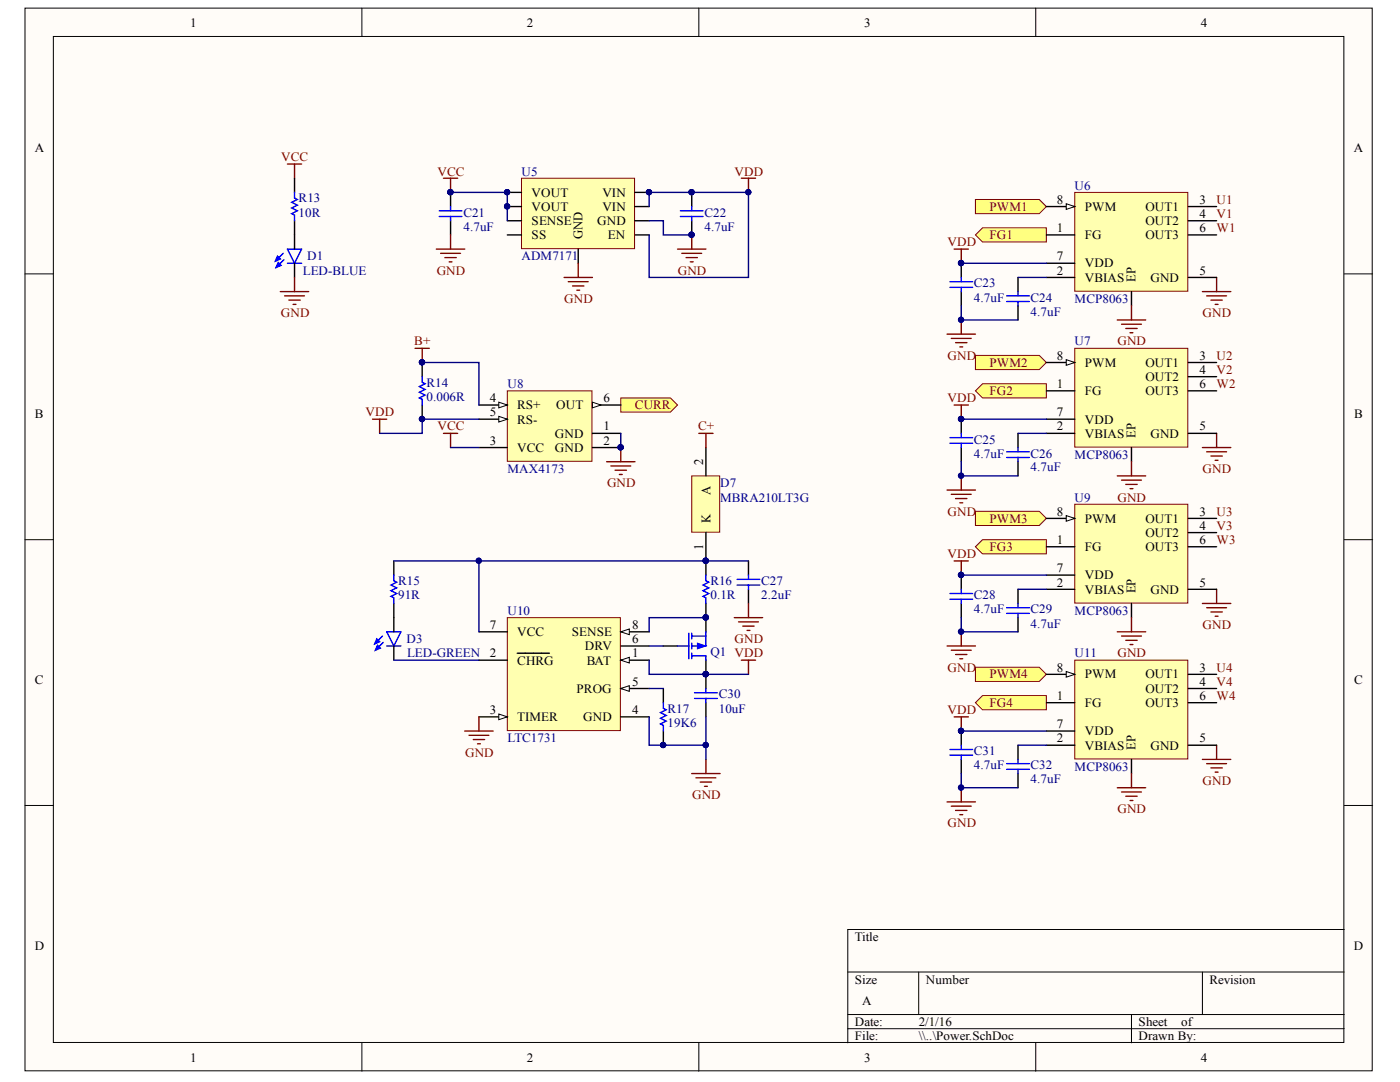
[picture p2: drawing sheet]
<svg xmlns="http://www.w3.org/2000/svg" width="279mm" height="216mm" viewBox="0 0 279 216" stroke-linecap="round" stroke-linejoin="round" font-family="sans-serif">
<defs><g id="words">
<g font-size="2.6">
<text x="116.2" y="47.7" transform="rotate(-90 116.2 47.7)">GND</text>
<text x="226.6" y="56.2" transform="rotate(-90 226.6 56.2)">EP</text>
<text x="226.6" y="87.3" transform="rotate(-90 226.6 87.3)">EP</text>
<text x="140.3" y="92.7" transform="rotate(-90 140.3 92.7)">2</text>
<text x="141.8" y="98.8" transform="rotate(-90 141.8 98.8)">A</text>
<text x="141.8" y="104.3" transform="rotate(-90 141.8 104.3)">K</text>
<text x="140.3" y="109.8" transform="rotate(-90 140.3 109.8)">1</text>
<text x="226.6" y="118.4" transform="rotate(-90 226.6 118.4)">EP</text>
<text x="226.6" y="149.6" transform="rotate(-90 226.6 149.6)">EP</text>
</g>
<g font-size="2.5">
<text x="38" y="5.3">1</text>
<text x="105.2" y="5.3">2</text>
<text x="172.5" y="5.3">3</text>
<text x="239.7" y="5.3">4</text>
<text x="6.9" y="30.4">A</text>
<text x="270.2" y="30.4">A</text>
<text x="106.1" y="39.3">VOUT</text>
<text x="120.2" y="39.3">VIN</text>
<text x="210.9" y="40.7">8</text>
<text x="239.4" y="40.7">3</text>
<text x="106.1" y="42.1">VOUT</text>
<text x="106.1" y="44.9">SENSE</text>
<text x="106.1" y="47.7">SS</text>
<text x="119.2" y="44.9">GND</text>
<text x="120.2" y="42.1">VIN</text>
<text x="121.3" y="47.7">EN</text>
<text x="210.9" y="46.3">1</text>
<text x="216.5" y="47.7">FG</text>
<text x="216.5" y="42.1">PWM</text>
<text x="228.6" y="42.1">OUT1</text>
<text x="228.6" y="44.9">OUT2</text>
<text x="228.6" y="47.7">OUT3</text>
<text x="239.4" y="43.5">4</text>
<text x="239.4" y="46.3">6</text>
<text x="210.9" y="51.9">7</text>
<text x="216.5" y="53.4">VDD</text>
<text x="210.9" y="54.8">2</text>
<text x="216.5" y="56.2">VBIAS</text>
<text x="229.6" y="56.2">GND</text>
<text x="239.4" y="54.8">5</text>
<text x="210.9" y="71.8">8</text>
<text x="239.4" y="71.8">3</text>
<text x="210.9" y="77.4">1</text>
<text x="216.5" y="73.2">PWM</text>
<text x="228.6" y="73.2">OUT1</text>
<text x="228.6" y="76">OUT2</text>
<text x="239.4" y="74.6">4</text>
<text x="239.4" y="77.4">6</text>
<text x="6.9" y="83.4">B</text>
<text x="97.7" y="80.2">4</text>
<text x="97.7" y="83.1">5</text>
<text x="103.2" y="81.7">RS+</text>
<text x="111" y="81.7">OUT</text>
<text x="120.5" y="80.2">6</text>
<text x="210.9" y="83.1">7</text>
<text x="216.5" y="78.9">FG</text>
<text x="228.6" y="78.9">OUT3</text>
<text x="270.3" y="83.4">B</text>
<text x="97.7" y="88.8">3</text>
<text x="103.2" y="84.5">RS-</text>
<text x="110.7" y="87.3">GND</text>
<text x="120.5" y="88.8">2</text>
<text x="120.5" y="85.9">1</text>
<text x="210.9" y="85.9">2</text>
<text x="216.5" y="87.3">VBIAS</text>
<text x="216.5" y="84.5">VDD</text>
<text x="229.6" y="87.3">GND</text>
<text x="239.4" y="85.9">5</text>
<text x="103.2" y="90.2">VCC</text>
<text x="110.7" y="90.2">GND</text>
<text x="210.9" y="102.9">8</text>
<text x="216.5" y="104.3">PWM</text>
<text x="228.6" y="104.3">OUT1</text>
<text x="228.6" y="107.2">OUT2</text>
<text x="239.4" y="102.9">3</text>
<text x="239.4" y="105.7">4</text>
<text x="210.9" y="108.5">1</text>
<text x="216.5" y="110">FG</text>
<text x="228.6" y="110">OUT3</text>
<text x="239.4" y="108.5">6</text>
<text x="210.9" y="117.1">2</text>
<text x="210.9" y="114.2">7</text>
<text x="216.5" y="118.5">VBIAS</text>
<text x="216.5" y="115.6">VDD</text>
<text x="229.6" y="118.5">GND</text>
<text x="239.4" y="117.1">5</text>
<text x="97.7" y="125.5">7</text>
<text x="126.1" y="125.5">8</text>
<text x="97.7" y="131.2">2</text>
<text x="103.2" y="126.9">VCC</text>
<text x="114.1" y="126.9">SENSE</text>
<text x="116.7" y="129.7">DRV</text>
<text x="126.1" y="131.2">1</text>
<text x="126.1" y="128.4">6</text>
<text x="6.9" y="136.5">C</text>
<text x="103.2" y="132.6">CHRG</text>
<text x="117.1" y="132.6">BAT</text>
<text x="126.1" y="136.8">5</text>
<text x="210.9" y="134">8</text>
<text x="216.5" y="135.4">PWM</text>
<text x="228.6" y="135.4">OUT1</text>
<text x="239.4" y="134">3</text>
<text x="239.4" y="136.8">4</text>
<text x="270.3" y="136.5">C</text>
<text x="97.7" y="142.5">3</text>
<text x="103.2" y="143.9">TIMER</text>
<text x="115.1" y="138.3">PROG</text>
<text x="116.4" y="143.9">GND</text>
<text x="126.1" y="142.5">4</text>
<text x="210.9" y="139.7">1</text>
<text x="216.5" y="141">FG</text>
<text x="228.6" y="138.3">OUT2</text>
<text x="228.6" y="141">OUT3</text>
<text x="239.4" y="139.7">6</text>
<text x="210.9" y="148.1">2</text>
<text x="210.9" y="145.3">7</text>
<text x="216.5" y="149.6">VBIAS</text>
<text x="216.5" y="146.7">VDD</text>
<text x="229.6" y="149.6">GND</text>
<text x="239.4" y="148.1">5</text>
<text x="6.9" y="189.5">D</text>
<text x="170.6" y="187.7">Title</text>
<text x="270.2" y="189.5">D</text>
<text x="170.6" y="196.3">Size</text>
<text x="184.8" y="196.3">Number</text>
<text x="241.4" y="196.3">Revision</text>
<text x="172" y="200.5">A</text>
<text x="170.6" y="204.7">Date:</text>
<text x="170.6" y="207.5">File:</text>
<text x="183.4" y="204.7">2/1/16</text>
<text x="183.4" y="207.5">\\..\Power.SchDoc</text>
<text x="227.2" y="204.7">Sheet</text>
<text x="227.2" y="207.5">Drawn By:</text>
<text x="235.8" y="204.7">of</text>
<text x="38" y="211.8">1</text>
<text x="105.2" y="211.8">2</text>
<text x="172.5" y="211.8">3</text>
<text x="239.7" y="211.8">4</text>
</g>
<g font-size="2.5" fill="#800000">
<text x="56.1" y="32.2">VCC</text>
<text x="87.3" y="35">VCC</text>
<text x="146.6" y="35">VDD</text>
<text x="242.8" y="40.7">U1</text>
<text x="197.5" y="42.1">PWM1</text>
<text x="197.5" y="47.7">FG1</text>
<text x="242.8" y="43.5">V1</text>
<text x="242.8" y="46.3">W1</text>
<text x="189.1" y="49.2">VDD</text>
<text x="87.2" y="54.8">GND</text>
<text x="135.3" y="54.8">GND</text>
<text x="56" y="63.3">GND</text>
<text x="112.6" y="60.5">GND</text>
<text x="240" y="63.3">GND</text>
<text x="82.7" y="68.9">B+</text>
<text x="189.1" y="71.8">GND</text>
<text x="223" y="68.9">GND</text>
<text x="242.8" y="71.8">U2</text>
<text x="197.5" y="73.2">PWM2</text>
<text x="242.8" y="74.6">V2</text>
<text x="242.8" y="77.4">W2</text>
<text x="73" y="83.1">VDD</text>
<text x="126.7" y="81.7">CURR</text>
<text x="189.1" y="80.2">VDD</text>
<text x="197.5" y="78.9">FG2</text>
<text x="87.3" y="85.9">VCC</text>
<text x="139.3" y="85.9">C+</text>
<text x="240" y="94.4">GND</text>
<text x="121.1" y="97.2">GND</text>
<text x="223" y="100.1">GND</text>
<text x="189.1" y="102.9">GND</text>
<text x="197.5" y="104.3">PWM3</text>
<text x="242.8" y="102.9">U3</text>
<text x="242.8" y="105.7">V3</text>
<text x="189.1" y="111.4">VDD</text>
<text x="197.5" y="110">FG3</text>
<text x="242.8" y="108.5">W3</text>
<text x="240" y="125.5">GND</text>
<text x="146.6" y="128.4">GND</text>
<text x="223" y="131.2">GND</text>
<text x="189.1" y="134">GND</text>
<text x="197.5" y="135.4">PWM4</text>
<text x="242.8" y="134">U4</text>
<text x="242.8" y="136.8">V4</text>
<text x="189.1" y="142.5">VDD</text>
<text x="197.5" y="141">FG4</text>
<text x="242.8" y="139.7">W4</text>
<text x="92.8" y="151">GND</text>
<text x="138.1" y="159.4">GND</text>
<text x="240" y="156.7">GND</text>
<text x="189.1" y="165.1">GND</text>
<text x="223" y="162.3">GND</text>
</g>
<g font-size="2.5" fill="#000080">
<text x="104.1" y="35">U5</text>
<text x="59.6" y="40.4">R13</text>
<text x="214.5" y="37.8">U6</text>
<text x="59.6" y="43.2">10R</text>
<text x="92.5" y="43.2">C21</text>
<text x="92.5" y="46">4.7uF</text>
<text x="140.6" y="43.2">C22</text>
<text x="140.6" y="46">4.7uF</text>
<text x="61.3" y="51.9">D1</text>
<text x="104.1" y="51.9">ADM7171</text>
<text x="60.4" y="54.8">LED-BLUE</text>
<text x="194.4" y="57.3">C23</text>
<text x="194.4" y="60.2">4.7uF</text>
<text x="205.7" y="60.2">C24</text>
<text x="205.7" y="63">4.7uF</text>
<text x="214.5" y="60.5">MCP8063</text>
<text x="214.5" y="68.9">U7</text>
<text x="85.1" y="77.2">R14</text>
<text x="101.3" y="77.4">U8</text>
<text x="85.1" y="80">0.006R</text>
<text x="194.4" y="88.5">C25</text>
<text x="101.3" y="94.4">MAX4173</text>
<text x="194.4" y="91.3">4.7uF</text>
<text x="205.7" y="91.3">C26</text>
<text x="205.7" y="94.1">4.7uF</text>
<text x="214.5" y="91.5">MCP8063</text>
<text x="143.7" y="97.2">D7</text>
<text x="143.7" y="100.1">MBRA210LT3G</text>
<text x="214.5" y="100.1">U9</text>
<text x="79.5" y="116.7">R15</text>
<text x="79.5" y="119.6">91R</text>
<text x="141.8" y="116.7">R16</text>
<text x="141.8" y="119.6">0.1R</text>
<text x="151.9" y="116.7">C27</text>
<text x="151.9" y="119.6">2.2uF</text>
<text x="194.4" y="119.6">C28</text>
<text x="101.3" y="122.7">U10</text>
<text x="194.4" y="122.4">4.7uF</text>
<text x="205.7" y="122.4">C29</text>
<text x="205.7" y="125.2">4.7uF</text>
<text x="214.5" y="122.7">MCP8063</text>
<text x="81.2" y="128.4">D3</text>
<text x="81.2" y="131.2">LED-GREEN</text>
<text x="141.8" y="130.9">Q1 VDD</text>
<text x="214.5" y="131.2">U11</text>
<text x="133.2" y="142.2">R17</text>
<text x="143.5" y="139.3">C30</text>
<text x="143.5" y="142.2">10uF</text>
<text x="101.3" y="148.1">LTC1731</text>
<text x="133.2" y="145">19K6</text>
<text x="194.4" y="150.7">C31</text>
<text x="194.4" y="153.5">4.7uF</text>
<text x="205.7" y="153.5">C32</text>
<text x="214.5" y="153.8">MCP8063</text>
<text x="205.7" y="156.3">4.7uF</text>
</g>
</g></defs>
<g fill="#fffcf8" stroke="#000" stroke-width=".2">
<path d="M5 1.6h268.9v212.1h-268.9z"/>
<path d="M10.6 7.3h257.6v200.7h-257.6z"/>
</g>
<g fill="none" stroke="#000" stroke-width=".2">
<path d="M72.2 1.6v5.7M139.5 1.6v5.7M206.7 1.6v5.7M5 54.7h5.6M268.3 54.7h5.6M5 107.7h5.6M268.3 107.7h5.6M5 160.7h5.6M268.3 160.7h5.6M169.2 194h99.1M183.3 194v8.4M240 194v8.4"/>
<path d="M268.3 185.5h-99.1v22.6M72.2 208.1v5.7M139.5 208.1v5.7M169.2 202.4h99.1M169.2 205.3h99.1M206.7 208.1v5.7M225.8 202.4v5.7"/>
</g>
<path d="M104.1 35.6h22.5v14h-22.5z" fill="#ffffb0" stroke="#800000" stroke-width=".2"/>
<g fill="none" stroke="#000" stroke-width=".28">
<path d="M89.9 38.4v2.8M101.2 38.4h2.9M126.7 38.4h2.9M138 38.4v2.8M89.9 44v2.9M101.2 41.2h2.9M101.2 44h2.9M101.2 46.9h2.9M115.4 49.7v2.8M126.7 41.2h2.9M126.7 44h2.9M126.7 46.9h2.9"/>
<path d="M138 44v2.9"/>
</g>
<g fill="#000080" stroke="#000080" stroke-width=".2">
<circle cx="101.2" cy="38.3" r=".52"/>
<circle cx="101.2" cy="41.2" r=".52"/>
<circle cx="129.5" cy="38.3" r=".52"/>
<circle cx="89.9" cy="38.3" r=".52"/>
<circle cx="138" cy="46.8" r=".52"/>
<circle cx="138" cy="38.3" r=".52"/>
<circle cx="149.3" cy="38.3" r=".52"/>
</g>
<g fill="none" stroke="#800000" stroke-width=".28">
<path d="M88.5 35.6h2.8M89.9 35.6v2.8M148 35.6h2.8M149.4 35.6v2.8M87.1 49.7h5.7M87.9 50.6h4M88.8 51.4h2.3M89.6 52.2h.6M89.9 46.9v2.8M112.6 55.4h5.6M113.4 56.2h4M114.3 57.1h2.2"/>
<path d="M115.1 57.9h.6M115.4 52.5v2.9M135.2 49.7h5.7M136.1 50.6h3.9M136.9 51.4h2.3M137.8 52.2h.5M138 46.9v2.8"/>
</g>
<path d="M87.7 42.1h4.5M87.7 43.2h4.5M89.9 41.2v.9M89.9 43.2v.8M135.8 42.1h4.5M135.8 43.2h4.5M138 41.2v.9M138 43.2v.8" fill="none" stroke="#00f" stroke-width=".28"/>
<g fill="#ffff80" stroke="#800000" stroke-width=".2">
<path d="M194.7 39.8h12.7l1.4 1.4-1.4 1.4h-12.7z" fill-rule="evenodd"/>
<path d="M194.7 70.9h12.7l1.4 1.4-1.4 1.4h-12.7z" fill-rule="evenodd"/>
<path d="M194.7 102h12.7l1.4 1.4-1.4 1.5h-12.7z" fill-rule="evenodd"/>
<path d="M194.7 133.1h12.7l1.4 1.5-1.4 1.4h-12.7z" fill-rule="evenodd"/>
</g>
<g fill="none" stroke="#800000" stroke-width=".28">
<path d="M240 58.2h5.6M240.8 59h4M241.7 59.9h2.2M242.8 55.4v2.8M242.5 60.7h.6M240 89.3h5.6M240.8 90.2h4M241.7 91h2.2M242.5 91.8h.6M242.8 86.5v2.8M242.8 117.6v2.8M240 120.4h5.6"/>
<path d="M240.8 121.3h4M241.7 122.1h2.2M242.5 123h.6M240 151.5h5.6M240.8 152.4h4M241.7 153.2h2.2M242.5 154.1h.6M242.8 148.7v2.8"/>
</g>
<g fill="#ffff80" stroke="#800000" stroke-width=".2">
<path d="M194.7 46.9l1.4-1.4h12.7v2.8h-12.7z" fill-rule="evenodd"/>
<path d="M194.7 78l1.4-1.4h12.7v2.8h-12.7z" fill-rule="evenodd"/>
<path d="M194.7 109.1l1.4-1.4h12.7v2.8h-12.7z" fill-rule="evenodd"/>
<path d="M194.7 140.2l1.4-1.4h12.7v2.8h-12.7z" fill-rule="evenodd"/>
</g>
<g fill="none" stroke="#800000" stroke-width=".28">
<path d="M190.4 49.7h2.9M191.8 49.7v2.8M189 66.7h5.7M189.9 67.5h3.9M190.7 68.4h2.3M191.6 69.2h.5M191.8 63.8v2.9M189 97.8h5.7M189.9 98.6h3.9M190.4 80.8h2.9M190.7 99.5h2.3M191.8 80.8v2.8"/>
<path d="M191.8 95v2.8M190.4 111.9h2.9M191.6 100.3h.5M191.8 111.9v2.9M189 128.9h5.7M189.9 129.7h3.9M190.7 130.6h2.3M191.6 131.4h.5M191.8 126.1v2.8M190.4 143h2.9M191.8 143v2.9M191.8 157.2v2.8"/>
<path d="M189 160h5.7M189.9 160.9h3.9M190.7 161.7h2.3M191.6 162.6h.5"/>
</g>
<g fill="#000080" stroke="#000080" stroke-width=".2">
<circle cx="191.8" cy="52.5" r=".52"/>
<circle cx="191.8" cy="83.6" r=".52"/>
<circle cx="191.8" cy="114.7" r=".52"/>
<circle cx="191.8" cy="145.8" r=".52"/>
<circle cx="191.8" cy="157.1" r=".52"/>
<circle cx="191.8" cy="126" r=".52"/>
<circle cx="191.8" cy="94.9" r=".52"/>
<circle cx="191.8" cy="63.8" r=".52"/>
</g>
<g fill="none" stroke="#000" stroke-width=".28">
<path d="M191.8 52.5v2.9M191.8 58.2v2.8M203.2 55.4v2.8M203.2 61v2.8M191.8 83.6v2.9M191.8 89.3v2.8M203.2 86.5v2.8M203.2 92.1v2.9M191.8 114.8v2.8M203.2 117.6v2.8M191.8 120.4v2.8M203.2 123.2v2.9"/>
<path d="M191.8 145.9v2.8M191.8 151.5v2.9M203.2 148.7v2.8M203.2 154.4v2.8"/>
</g>
<g fill="none" stroke="#00f" stroke-width=".28">
<path d="M189.6 56.2h4.5M189.6 57.3h4.5M191.8 55.4v.8M191.8 57.3v.9M200.9 59h4.5M203.2 58.2v.8M200.9 60.2h4.5M203.2 60.2v.8M189.6 87.3h4.5M189.6 88.5h4.5M191.8 86.5v.8M191.8 88.5v.8"/>
<path d="M200.9 91.3h4.5M200.9 90.2h4.5M203.2 89.3v.9M203.2 91.3v.8M189.6 118.4h4.5M189.6 119.6h4.5M191.8 117.6v.8M191.8 119.6v.8M200.9 122.4h4.5M200.9 121.3h4.5M203.2 120.4v.9M203.2 122.4v.8"/>
<path d="M189.6 149.5h4.5M189.6 150.7h4.5M191.8 148.7v.8M191.8 150.7v.8M200.9 153.5h4.5M200.9 152.4h4.5M203.2 151.5v.9M203.2 153.5v.9"/>
</g>
<path d="M101.2 123.2h22.6v22.6h-22.6z" fill="#ffffb0" stroke="#800000" stroke-width=".2"/>
<path d="M123.9 131.7h5.7" fill="none" stroke="#000" stroke-width=".28"/>
<path d="M123.9 131.7l1.7-.5v1.1z" fill="#fffcf8"/>
<path d="M123.9 131.7l1.7-.5v1.1z" fill="none" stroke="#000" stroke-width=".2"/>
<path d="M95.6 131.7h5.6M103.2 130.3h6.5M95.6 143h5.6" fill="none" stroke="#000" stroke-width=".28"/>
<path d="M99.5 142.5l1.7 .5-1.7 .6z" fill="#fffcf8"/>
<path d="M99.5 142.5l1.7 .5-1.7 .6z" fill="none" stroke="#000" stroke-width=".2"/>
<path d="M123.9 137.4h5.7M123.9 143h5.7" fill="none" stroke="#000" stroke-width=".28"/>
<path d="M123.9 137.4l1.7-.6v1.2z" fill="#fffcf8"/>
<path d="M123.9 137.4l1.7-.6v1.2z" fill="none" stroke="#000" stroke-width=".2"/>
<path d="M95.6 126.1h5.6M123.9 128.9h5.7M123.9 126.1h5.7" fill="none" stroke="#000" stroke-width=".28"/>
<path d="M123.9 126.1l1.7-.6v1.1z" fill="#fffcf8"/>
<path d="M123.9 126.1l1.7-.6v1.1z" fill="none" stroke="#000" stroke-width=".2"/>
<path d="M132.4 128.9h2.8M140.9 123.2v2.9M140.9 131.7v2.9" fill="none" stroke="#000" stroke-width=".28"/>
<g fill="#000080" stroke="#000080" stroke-width=".2">
<circle cx="140.8" cy="134.5" r=".52"/>
<circle cx="140.8" cy="123.2" r=".52"/>
</g>
<path d="M135.2 128.9h2.3M137.5 126.4v5M138 130.9h2.9M138 126.9h2.9M138 126.4v1.1M138 128.3v1.2M138 130.3v1.1M140.9 126.1v2.8h-2.9" fill="none" stroke="#00f" stroke-width=".28"/>
<path d="M139.2 128.3l1.7 .6-1.7 .6z" fill="#00f"/>
<path d="M139.2 128.3l1.7 .6-1.7 .6z" fill="none" stroke="#00f" stroke-width=".2"/>
<path d="M140.9 114.8v1.1l.5 .3-1.1 .5 1.1 .6-1.1 .6 1.1 .5-1.1 .6 .6 .3v1.1M147.1 115.6h4.5M147.1 116.7h4.5M149.4 114.8v.8M149.4 116.7v.9M138.6 138.2h4.5M138.6 139.4h4.5M140.9 130.9v.8M140.9 137.4v.8M140.9 139.4v.8" fill="none" stroke="#00f" stroke-width=".28"/>
<g fill="#000080" stroke="#000080" stroke-width=".2">
<circle cx="140.8" cy="134.5" r=".52"/>
<circle cx="140.8" cy="123.2" r=".52"/>
<circle cx="140.8" cy="111.9" r=".52"/>
</g>
<path d="M140.9 111.9v2.9M149.4 111.9v2.9M149.4 117.6v2.8M140.9 120.4v2.8M140.9 134.6v2.8M140.9 140.2v2.8" fill="none" stroke="#000" stroke-width=".28"/>
<g fill="none" stroke="#800000" stroke-width=".28">
<path d="M146.5 123.2h5.7M147.4 124.1h4M148 131.7h2.8M148.2 124.9h2.3M149.1 125.8h.6M149.4 120.4v2.8M149.4 131.7v2.9M92.8 145.9h5.6M93.6 146.7h4M94.4 147.6h2.3M95.3 148.4h.6M95.6 143v2.9"/>
<path d="M138 154.4h5.7M138.9 155.2h4M139.7 156.1h2.3M140.6 156.9h.6M140.9 151.5v2.9"/>
</g>
<path d="M138 95h5.6v11.2h-5.6z" fill="#ffffb0" stroke="#800000" stroke-width=".2"/>
<path d="M140.9 89.3v5.7M140.9 106.3v5.6" fill="none" stroke="#000" stroke-width=".28"/>
<circle cx="140.8" cy="111.9" r=".52" fill="#000080" stroke="#000080" stroke-width=".2"/>
<path d="M139.5 86.5h2.8M140.9 86.5v2.8" fill="none" stroke="#800000" stroke-width=".28"/>
<path d="M76.3 126.9l-1.5 1.6M76.5 128.2l-1.6 1.5M77.2 126.1h2.8l-1.4 2.8zM77.2 128.9h2.8" fill="none" stroke="#00f" stroke-width=".28"/>
<path d="M75.2 127.5l.6 .6-1 .4z" fill="#00f"/>
<path d="M75.2 127.5l.6 .6-1 .4z" fill="none" stroke="#00f" stroke-width=".28"/>
<path d="M75.3 128.8l.6 .5-1 .4z" fill="#00f"/>
<path d="M56.5 50.6l-1.5 1.5M56.7 51.8l-1.6 1.6M57.4 49.7h2.8l-1.4 2.8zM57.4 52.5h2.8M75.3 128.8l.6 .5-1 .4z" fill="none" stroke="#00f" stroke-width=".28"/>
<path d="M78.6 123.2v2.9M78.6 128.9v2.8" fill="none" stroke="#000" stroke-width=".28"/>
<path d="M55.4 51.1l.5 .6-.9 .4z" fill="#00f"/>
<path d="M55.4 51.1l.5 .6-.9 .4z" fill="none" stroke="#00f" stroke-width=".28"/>
<path d="M55.5 52.4l.6 .6-1 .4z" fill="#00f"/>
<path d="M58.8 38.4v1.1l.5 .3-1.1 .6 1.1 .5-1.1 .6 1.1 .6-1.1 .5 .6 .3v1.1M55.5 52.4l.6 .6-1 .4zM84.3 75.2v1.1l.5 .3-1.1 .5 1.1 .6-1.1 .6 1.1 .5-1.1 .6 .6 .3v1.1M78.6 114.8v1.1l.6 .3-1.2 .5 1.2 .6-1.2 .6 1.2 .5-1.2 .6 .6 .3v1.1" fill="none" stroke="#00f" stroke-width=".28"/>
<path d="M58.8 35.6v2.8M58.8 44v5.7M58.8 52.5v2.9M84.3 72.3v2.9M84.3 80.8v2.8M78.6 111.9v2.9M78.6 120.4v2.8" fill="none" stroke="#000" stroke-width=".28"/>
<g fill="none" stroke="#800000" stroke-width=".28">
<path d="M57.4 32.7h2.8M58.8 32.7v2.9M55.9 58.2h5.7M56.8 59h4M57.6 59.9h2.3M58.8 55.4v2.8M58.5 60.7h.6M82.8 69.5h2.9M84.3 69.5v2.8M74.3 83.6h2.9M75.8 83.6v2.9M88.5 86.5h2.8"/>
<path d="M89.9 86.5v2.8"/>
</g>
<g fill="#000080" stroke="#000080" stroke-width=".2">
<circle cx="84.2" cy="72.3" r=".52"/>
<circle cx="84.2" cy="83.6" r=".52"/>
</g>
<path d="M123.9 79.4h9.9l1.4 1.4-1.4 1.4h-9.9z" fill-rule="evenodd" fill="#ffff80" stroke="#800000" stroke-width=".2"/>
<path d="M121.1 92.1h5.6M121.9 93h4M122.8 93.8h2.2M123.6 94.7h.6M123.9 89.3v2.8" fill="none" stroke="#800000" stroke-width=".28"/>
<g fill="#000080" stroke="#000080" stroke-width=".2">
<circle cx="123.9" cy="89.3" r=".52"/>
<circle cx="132.3" cy="148.7" r=".52"/>
</g>
<path d="M132.4 137.4v2.8M132.4 145.9v2.8" fill="none" stroke="#000" stroke-width=".28"/>
<path d="M132.4 140.2v1.1l.6 .3-1.2 .6 1.2 .6-1.2 .5 1.2 .6-1.2 .6 .6 .2v1.2" fill="none" stroke="#00f" stroke-width=".28"/>
<path d="M214.5 38.4h22.6v19.7h-22.6z" fill="#ffffb0" stroke="#800000" stroke-width=".2"/>
<path d="M208.8 46.9h5.7M208.8 55.4h5.7M208.8 41.2h5.7M208.8 52.5h5.7M237.1 46.9h5.7M237.1 55.4h5.7M237.1 41.2h5.7M237.1 44h5.7" fill="none" stroke="#000" stroke-width=".28"/>
<path d="M212.8 40.7l1.7 .5-1.7 .6z" fill="#fffcf8"/>
<path d="M212.8 40.7l1.7 .5-1.7 .6z" fill="none" stroke="#000" stroke-width=".2"/>
<path d="M225.8 58.2v2.8" fill="none" stroke="#000" stroke-width=".28"/>
<path d="M214.5 69.5h22.6v19.7h-22.6z" fill="#ffffb0" stroke="#800000" stroke-width=".2"/>
<path d="M208.8 78h5.7M208.8 72.3h5.7M237.1 78h5.7M237.1 72.3h5.7M237.1 75.2h5.7M208.8 86.5h5.7M208.8 83.6h5.7M237.1 86.5h5.7" fill="none" stroke="#000" stroke-width=".28"/>
<path d="M212.8 71.8l1.7 .5-1.7 .6z" fill="#fffcf8"/>
<path d="M212.8 71.8l1.7 .5-1.7 .6z" fill="none" stroke="#000" stroke-width=".2"/>
<path d="M225.8 89.3v2.8" fill="none" stroke="#000" stroke-width=".28"/>
<path d="M214.5 131.7h22.6v19.7h-22.6z" fill="#ffffb0" stroke="#800000" stroke-width=".2"/>
<path d="M208.8 134.6h5.7M237.1 134.6h5.7M237.1 137.4h5.7M208.8 140.2h5.7M208.8 148.7h5.7M208.8 145.9h5.7M237.1 140.2h5.7M237.1 148.7h5.7" fill="none" stroke="#000" stroke-width=".28"/>
<path d="M212.8 134l1.7 .6-1.7 .5z" fill="#fffcf8"/>
<path d="M212.8 134l1.7 .6-1.7 .5z" fill="none" stroke="#000" stroke-width=".2"/>
<path d="M225.8 151.5v2.9" fill="none" stroke="#000" stroke-width=".28"/>
<path d="M214.5 100.6h22.6v19.7h-22.6z" fill="#ffffb0" stroke="#800000" stroke-width=".2"/>
<path d="M208.8 109.1h5.7M208.8 117.6h5.7M208.8 103.4h5.7M208.8 114.8h5.7M237.1 109.1h5.7M237.1 117.6h5.7M237.1 103.4h5.7M237.1 106.3h5.7" fill="none" stroke="#000" stroke-width=".28"/>
<path d="M212.8 102.9l1.7 .5-1.7 .6z" fill="#fffcf8"/>
<path d="M212.8 102.9l1.7 .5-1.7 .6z" fill="none" stroke="#000" stroke-width=".2"/>
<path d="M225.8 120.4v2.8" fill="none" stroke="#000" stroke-width=".28"/>
<g fill="none" stroke="#800000" stroke-width=".28">
<path d="M223 63.8h5.6M223.8 64.7h4M224.7 65.5h2.2M225.5 66.4h.6M225.8 61v2.8M223 95h5.6M223.8 95.8h4M224.7 96.7h2.2M225.5 97.5h.6M225.8 92.1v2.9M223 126.1h5.6M223.8 126.9h4"/>
<path d="M224.7 127.8h2.2M225.5 128.6h.6M225.8 123.2v2.9M223 157.2h5.6M223.8 158h4M224.7 158.9h2.2M225.5 159.7h.6M225.8 154.4v2.8"/>
</g>
<path d="M101.2 78h16.9v14h-16.9z" fill="#ffffb0" stroke="#800000" stroke-width=".2"/>
<path d="M95.6 80.8h5.6" fill="none" stroke="#000" stroke-width=".28"/>
<path d="M99.5 80.3l1.7 .5-1.7 .6z" fill="#fffcf8"/>
<path d="M99.5 80.3l1.7 .5-1.7 .6z" fill="none" stroke="#000" stroke-width=".2"/>
<path d="M95.6 83.6h5.6" fill="none" stroke="#000" stroke-width=".28"/>
<path d="M99.5 83.1l1.7 .5-1.7 .6z" fill="#fffcf8"/>
<path d="M99.5 83.1l1.7 .5-1.7 .6z" fill="none" stroke="#000" stroke-width=".2"/>
<path d="M118.2 80.8h5.7" fill="none" stroke="#000" stroke-width=".28"/>
<path d="M118.2 80.3l1.7 .5-1.7 .6z" fill="#fffcf8"/>
<path d="M118.2 80.3l1.7 .5-1.7 .6z" fill="none" stroke="#000" stroke-width=".2"/>
<path d="M95.6 89.3h5.6M118.2 89.3h5.7M118.2 86.5h5.7" fill="none" stroke="#000" stroke-width=".28"/>
<g fill="#000080" stroke="#000080" stroke-width=".2">
<circle cx="123.9" cy="89.3" r=".52"/>
<circle cx="101.2" cy="41.2" r=".52"/>
<circle cx="101.2" cy="38.3" r=".52"/>
<circle cx="89.9" cy="38.3" r=".52"/>
<circle cx="149.3" cy="38.3" r=".52"/>
<circle cx="138" cy="38.3" r=".52"/>
<circle cx="129.5" cy="38.3" r=".52"/>
<circle cx="138" cy="46.8" r=".52"/>
<circle cx="191.8" cy="52.5" r=".52"/>
<circle cx="191.8" cy="83.6" r=".52"/>
<circle cx="191.8" cy="114.7" r=".52"/>
<circle cx="191.8" cy="145.8" r=".52"/>
<circle cx="191.8" cy="157.1" r=".52"/>
<circle cx="191.8" cy="126" r=".52"/>
<circle cx="191.8" cy="94.9" r=".52"/>
<circle cx="191.8" cy="63.8" r=".52"/>
<circle cx="140.8" cy="134.5" r=".52"/>
<circle cx="140.8" cy="123.2" r=".52"/>
<circle cx="140.8" cy="148.7" r=".52"/>
<circle cx="140.8" cy="111.9" r=".52"/>
<circle cx="95.5" cy="111.9" r=".52"/>
<circle cx="84.2" cy="72.3" r=".52"/>
<circle cx="84.2" cy="83.6" r=".52"/>
<circle cx="132.3" cy="148.7" r=".52"/>
</g>
<g fill="none" stroke="#000080" stroke-width=".28">
<path d="M89.9 38.4h11.3v5.6M129.6 41.2v-2.8h19.8v17h-19.8v-8.5M129.6 44h2.8v2.9h5.6M191.8 52.5h17M203.2 55.4h5.6M84.3 72.3h11.3v8.5M191.8 61v2.8h11.4M89.9 89.3h5.7M95.6 83.6h-11.3v2.9h-8.5M123.9 86.5v2.8M191.8 92.1v2.9h11.4M191.8 83.6h17"/>
<path d="M203.2 86.5h5.6M78.6 111.9h17M149.4 111.9h-53.8v14.2M191.8 114.8h17M203.2 117.6h5.6M78.6 131.7h17M129.6 131.7v2.9h19.8M129.6 128.9h2.8M129.6 137.4h2.8M140.9 123.2h-11.3v2.9M191.8 123.2v2.9h11.4M129.6 143v5.7h11.3"/>
<path d="M140.9 143v8.5M191.8 154.4v2.8h11.4M191.8 145.9h17M203.2 148.7h5.6"/>
</g>
<use href="#words"/>
</svg>
